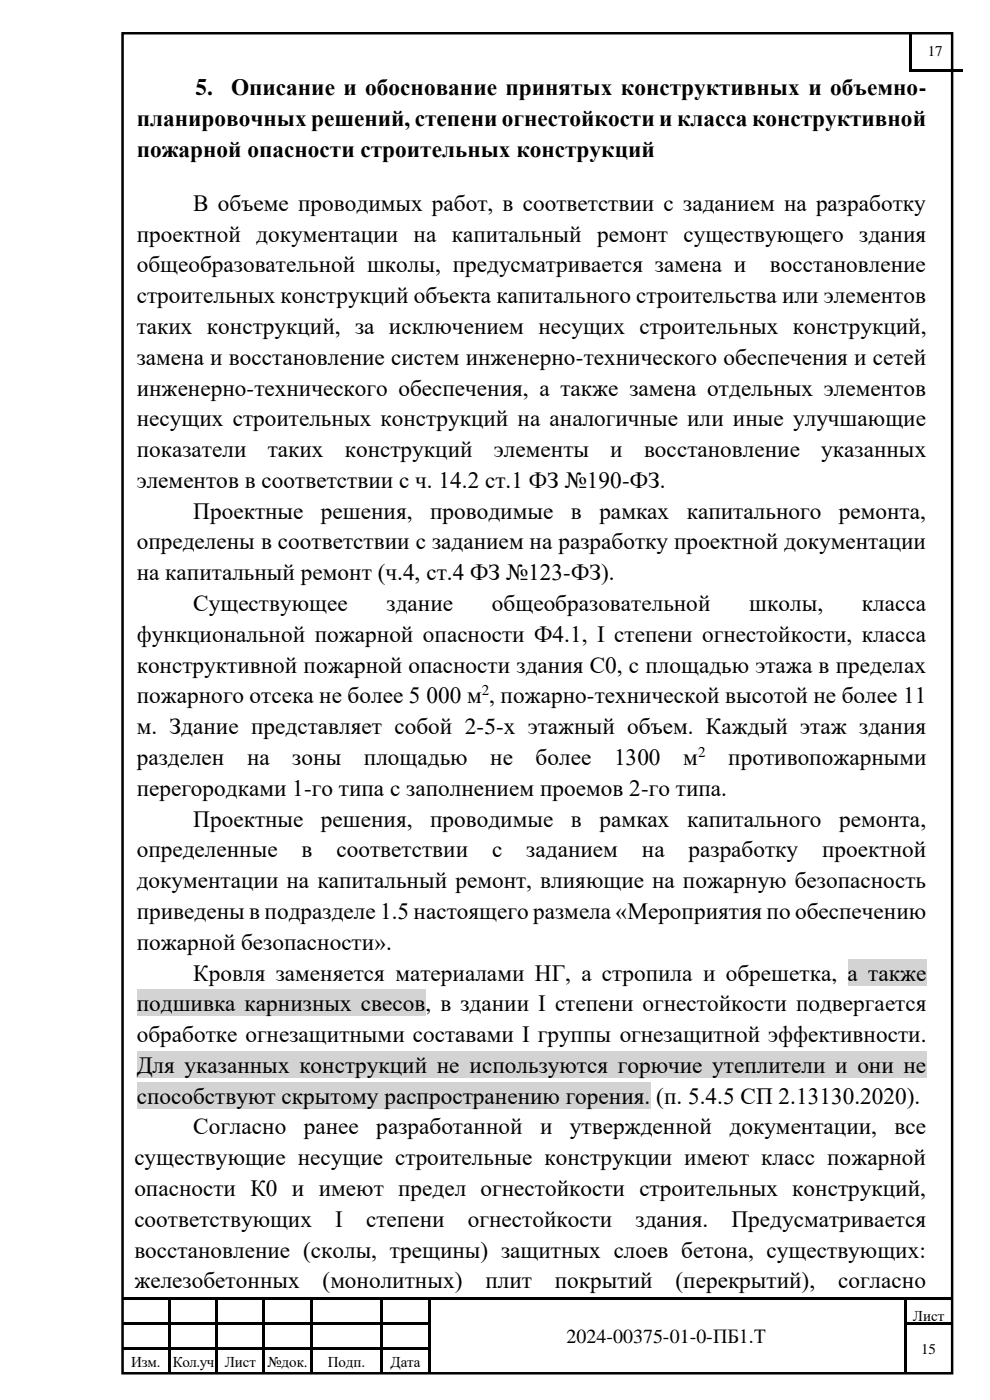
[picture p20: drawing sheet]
<svg xmlns="http://www.w3.org/2000/svg" width="210mm" height="297mm" viewBox="0 0 210 297" stroke-linecap="round" stroke-linejoin="round" font-family="sans-serif">
<defs><g id="words">
<g font-size="4.9">
<text x="41.5" y="20.2">5.</text>
<text x="49" y="20.2">Описание и обоснование принятых конструктивных и объемно-</text>
<text x="29" y="26.7">планировочных решений, степени огнестойкости и класса конструктивной</text>
<text x="29" y="33.2">пожарной опасности строительных конструкций</text>
<text x="41" y="44.7">В объеме проводимых работ, в соответствии с заданием на разработку</text>
<text x="29" y="51.3">проектной документации на капитальный ремонт существующего здания</text>
<text x="29" y="57.8">общеобразовательной школы, предусматривается замена и</text>
<text x="163.3" y="57.8">восстановление</text>
<text x="29" y="64.3">строительных конструкций объекта капитального строительства или элементов</text>
<text x="29" y="70.9">таких конструкций, за исключением несущих строительных конструкций,</text>
<text x="29" y="77.4">замена и восстановление систем инженерно-технического обеспечения и сетей</text>
<text x="29" y="83.9">инженерно-технического обеспечения, а также замена отдельных элементов</text>
<text x="29" y="90.5">несущих строительных конструкций на аналогичные или иные улучшающие</text>
<text x="29" y="97">показатели</text>
<text x="56.8" y="97">таких</text>
<text x="73.1" y="97">конструкций</text>
<text x="104.8" y="97">элементы</text>
<text x="129.5" y="97">и</text>
<text x="136.6" y="97">восстановление</text>
<text x="174.2" y="97">указанных</text>
<text x="29" y="103.5">элементов в соответствии с ч. 14.2 ст.1 ФЗ №190-ФЗ.</text>
<text x="41" y="110.1">Проектные</text>
<text x="68.1" y="110.1">решения,</text>
<text x="91.2" y="110.1">проводимые</text>
<text x="121.1" y="110.1">в</text>
<text x="127.1" y="110.1">рамках</text>
<text x="145.7" y="110.1">капитального</text>
<text x="177.9" y="110.1">ремонта,</text>
<text x="29" y="116.6">определены в соответствии с заданием на разработку проектной документации</text>
<text x="29" y="123.1">на капитальный ремонт (ч.4, ст.4 ФЗ №123-ФЗ).</text>
<text x="41" y="129.6">Существующее</text>
<text x="82" y="129.6">здание</text>
<text x="104.4" y="129.6">общеобразовательной</text>
<text x="158.9" y="129.6">школы,</text>
<text x="182.8" y="129.6">класса</text>
<text x="29" y="136.2">функциональной пожарной опасности Ф4.1, I степени огнестойкости, класса</text>
<text x="29" y="142.7">конструктивной пожарной опасности здания С0, с площадью этажа в пределах</text>
<text x="29" y="149.2">пожарного отсека не более 5</text>
<text x="90.5" y="149.2">000 м , пожарно-технической высотой не более 11</text>
<text x="29" y="155.8">м. Здание представляет собой 2-5-х этажный объем. Каждый этаж здания</text>
<text x="29" y="162.3">разделен</text>
<text x="52.4" y="162.3">на</text>
<text x="62" y="162.3">зоны</text>
<text x="77.2" y="162.3">площадью</text>
<text x="104" y="162.3">не</text>
<text x="113.6" y="162.3">более</text>
<text x="130.3" y="162.3">1300</text>
<text x="144.9" y="162.3">м</text>
<text x="154.5" y="162.3">противопожарными</text>
<text x="29" y="168.8">перегородками 1-го типа с заполнением проемов 2-го типа.</text>
<text x="41" y="175.4">Проектные</text>
<text x="68.1" y="175.4">решения,</text>
<text x="91.2" y="175.4">проводимые</text>
<text x="121.1" y="175.4">в</text>
<text x="127.2" y="175.4">рамках</text>
<text x="145.7" y="175.4">капитального</text>
<text x="178" y="175.4">ремонта,</text>
<text x="29" y="181.9">определенные</text>
<text x="64" y="181.9">в</text>
<text x="71.4" y="181.9">соответствии</text>
<text x="104.4" y="181.9">с</text>
<text x="111.7" y="181.9">заданием</text>
<text x="136.1" y="181.9">на</text>
<text x="146" y="181.9">разработку</text>
<text x="174.4" y="181.9">проектной</text>
<text x="29" y="188.4">документации на капитальный ремонт, влияющие на пожарную безопасность</text>
<text x="29" y="195">приведены в подразделе 1.5 настоящего размела «Мероприятия по обеспечению</text>
<text x="29" y="201.5">пожарной безопасности».</text>
<text x="41" y="208">Кровля заменяется материалами НГ, а стропила и обрешетка,</text>
<text x="179.8" y="208">а также</text>
<text x="29" y="214.5">подшивка карнизных свесов</text>
<text x="90.3" y="214.5">,</text>
<text x="93.4" y="214.5">в здании I степени огнестойкости подвергается</text>
<text x="29" y="221.1">обработке огнезащитными составами I группы огнезащитной эффективности.</text>
<text x="29" y="227.6">Для указанных конструкций не используются горючие утеплители и они не</text>
<text x="29" y="234.1">способствуют скрытому распространению горения.</text>
<text x="139.2" y="234.1">(п. 5.4.5 СП 2.13130.2020).</text>
<text x="41" y="240.7">Согласно</text>
<text x="64.5" y="240.7">ранее</text>
<text x="79.8" y="240.7">разработанной</text>
<text x="114.6" y="240.7">и</text>
<text x="120.9" y="240.7">утвержденной</text>
<text x="154.8" y="240.7">документации,</text>
<text x="189.8" y="240.7">все</text>
<text x="28.5" y="247.2">существующие несущие строительные конструкции имеют класс пожарной</text>
<text x="28.5" y="253.7">опасности К0 и имеют предел огнестойкости строительных конструкций,</text>
<text x="28.5" y="260.3">соответствующих</text>
<text x="71.1" y="260.3">I</text>
<text x="77.7" y="260.3">степени</text>
<text x="99.3" y="260.3">огнестойкости</text>
<text x="134.8" y="260.3">здания.</text>
<text x="155.2" y="260.3">Предусматривается</text>
<text x="28.5" y="266.8">восстановление (сколы, трещины) защитных слоев бетона, существующих:</text>
<text x="28.5" y="273.3">железобетонных</text>
<text x="68.4" y="273.3">(монолитных)</text>
<text x="103" y="273.3">плит</text>
<text x="117.7" y="273.3">покрытий</text>
<text x="143.3" y="273.3">(перекрытий),</text>
<text x="177.8" y="273.3">согласно</text>
</g>
<text font-size="4.2" x="120.2" y="285">2024-00375-01-0-ПБ1.Т</text>
<g font-size="3.2">
<text x="196.8" y="12">17</text>
<text x="102.2" y="147.5">2</text>
<text x="148.1" y="160.5">2</text>
<text x="193.7" y="280.2">Лист</text>
<text x="195.4" y="287.3">15</text>
<text x="27.8" y="290.1">Изм.</text>
<text x="36.7" y="290.1">Кол.уч</text>
<text x="47.7" y="290.1">Лист</text>
<text x="56.7" y="290.1">№док.</text>
<text x="69.5" y="290.1">Подп.</text>
<text x="82.8" y="290.1">Дата</text>
</g>
</g></defs>
<g fill="#000">
<path d="M193 7h.5v7.7h-.5z" fill-rule="evenodd"/>
<path d="M193 14.7h.5v.5h-.5z" fill-rule="evenodd"/>
<path d="M193 14.7h.5v.5h-.5z" fill-rule="evenodd"/>
<path d="M193.5 14.7h10.7v.5h-10.7z" fill-rule="evenodd"/>
<path d="M26 275.3h9.7v.5h-9.7z" fill-rule="evenodd"/>
<path d="M35.7 275.3h.6v.5h-.6z" fill-rule="evenodd"/>
<path d="M36.3 275.3h9.4v.5h-9.4z" fill-rule="evenodd"/>
<path d="M45.7 275.3h.6v.5h-.6z" fill-rule="evenodd"/>
<path d="M46.3 275.3h9.4v.5h-9.4z" fill-rule="evenodd"/>
<path d="M55.7 275.3h.6v.5h-.6z" fill-rule="evenodd"/>
<path d="M56.3 275.3h9.4v.5h-9.4z" fill-rule="evenodd"/>
<path d="M65.7 275.3h.6v.5h-.6z" fill-rule="evenodd"/>
<path d="M66.3 275.3h14.4v.5h-14.4z" fill-rule="evenodd"/>
<path d="M80.7 275.3h.6v.5h-.6z" fill-rule="evenodd"/>
<path d="M81.3 275.3h9.5v.5h-9.5z" fill-rule="evenodd"/>
<path d="M90.8 275.3h.5v.5h-.5z" fill-rule="evenodd"/>
<path d="M91.3 275.3h100.5v.5h-100.5z" fill-rule="evenodd"/>
<path d="M191.8 275.3h.5v.5h-.5z" fill-rule="evenodd"/>
<path d="M192.3 275.3h9.8v.5h-9.8z" fill-rule="evenodd"/>
<path d="M26 280.6h9.7v.5h-9.7z" fill-rule="evenodd"/>
<path d="M26 285.9h9.7v.5h-9.7z" fill-rule="evenodd"/>
<path d="M35.7 275.8h.6v4.8h-.6z" fill-rule="evenodd"/>
<path d="M35.7 280.6h.6v.5h-.6z" fill-rule="evenodd"/>
<path d="M35.7 281.1h.6v4.8h-.6z" fill-rule="evenodd"/>
<path d="M35.7 285.9h.6v.5h-.6z" fill-rule="evenodd"/>
<path d="M35.7 286.4h.6v4.7h-.6z" fill-rule="evenodd"/>
<path d="M36.3 280.6h9.4v.5h-9.4z" fill-rule="evenodd"/>
<path d="M36.3 285.9h9.4v.5h-9.4z" fill-rule="evenodd"/>
<path d="M45.7 275.8h.6v4.8h-.6z" fill-rule="evenodd"/>
<path d="M45.7 280.6h.6v.5h-.6z" fill-rule="evenodd"/>
<path d="M45.7 281.1h.6v4.8h-.6z" fill-rule="evenodd"/>
<path d="M45.7 285.9h.6v.5h-.6z" fill-rule="evenodd"/>
<path d="M45.7 286.4h.6v4.7h-.6z" fill-rule="evenodd"/>
<path d="M46.3 280.6h9.4v.5h-9.4z" fill-rule="evenodd"/>
<path d="M46.3 285.9h9.4v.5h-9.4z" fill-rule="evenodd"/>
<path d="M55.7 275.8h.6v4.8h-.6z" fill-rule="evenodd"/>
<path d="M55.7 280.6h.6v.5h-.6z" fill-rule="evenodd"/>
<path d="M55.7 281.1h.6v4.8h-.6z" fill-rule="evenodd"/>
<path d="M55.7 285.9h.6v.5h-.6z" fill-rule="evenodd"/>
<path d="M55.7 286.4h.6v4.7h-.6z" fill-rule="evenodd"/>
<path d="M56.3 280.6h9.4v.5h-9.4z" fill-rule="evenodd"/>
<path d="M56.3 285.9h9.4v.5h-9.4z" fill-rule="evenodd"/>
<path d="M65.7 275.8h.6v4.8h-.6z" fill-rule="evenodd"/>
<path d="M65.7 280.6h.6v.5h-.6z" fill-rule="evenodd"/>
<path d="M65.7 281.1h.6v4.8h-.6z" fill-rule="evenodd"/>
<path d="M65.7 285.9h.6v.5h-.6z" fill-rule="evenodd"/>
<path d="M65.7 286.4h.6v4.7h-.6z" fill-rule="evenodd"/>
<path d="M66.3 280.6h14.4v.5h-14.4z" fill-rule="evenodd"/>
<path d="M66.3 285.9h14.4v.5h-14.4z" fill-rule="evenodd"/>
<path d="M80.7 275.8h.6v4.8h-.6z" fill-rule="evenodd"/>
<path d="M80.7 280.6h.6v.5h-.6z" fill-rule="evenodd"/>
<path d="M80.7 281.1h.6v4.8h-.6z" fill-rule="evenodd"/>
<path d="M80.7 285.9h.6v.5h-.6z" fill-rule="evenodd"/>
<path d="M80.7 286.4h.6v4.7h-.6z" fill-rule="evenodd"/>
<path d="M81.3 280.6h9.5v.5h-9.5z" fill-rule="evenodd"/>
<path d="M81.3 285.9h9.5v.5h-9.5z" fill-rule="evenodd"/>
<path d="M90.8 275.8h.5v4.8h-.5z" fill-rule="evenodd"/>
<path d="M90.8 280.6h.5v.5h-.5z" fill-rule="evenodd"/>
<path d="M90.8 281.1h.5v4.8h-.5z" fill-rule="evenodd"/>
<path d="M90.8 285.9h.5v.5h-.5z" fill-rule="evenodd"/>
<path d="M90.8 286.4h.5v4.7h-.5z" fill-rule="evenodd"/>
<path d="M191.8 275.8h.5v4.8h-.5z" fill-rule="evenodd"/>
<path d="M191.8 280.6h.5v.5h-.5z" fill-rule="evenodd"/>
<path d="M191.8 281.1h.5v4.8h-.5z" fill-rule="evenodd"/>
<path d="M191.8 285.9h.5v.5h-.5z" fill-rule="evenodd"/>
<path d="M191.8 286.4h.5v4.7h-.5z" fill-rule="evenodd"/>
<path d="M192.3 280.6h9.8v.5h-9.8z" fill-rule="evenodd"/>
</g>
<path d="M26 7.1h176v284.2h-176z" fill="none" stroke="#000" stroke-width=".53"/>
<g fill="#d3d3d3">
<path d="M179.8 203.4h16.8v5.7h-16.8z" fill-rule="evenodd"/>
<path d="M29 209.9h61.3v5.7h-61.3z" fill-rule="evenodd"/>
<path d="M29 223h167.6v5.7h-167.6z" fill-rule="evenodd"/>
<path d="M29 229.5h109v5.7h-109z" fill-rule="evenodd"/>
</g>
<use href="#words"/>
</svg>
